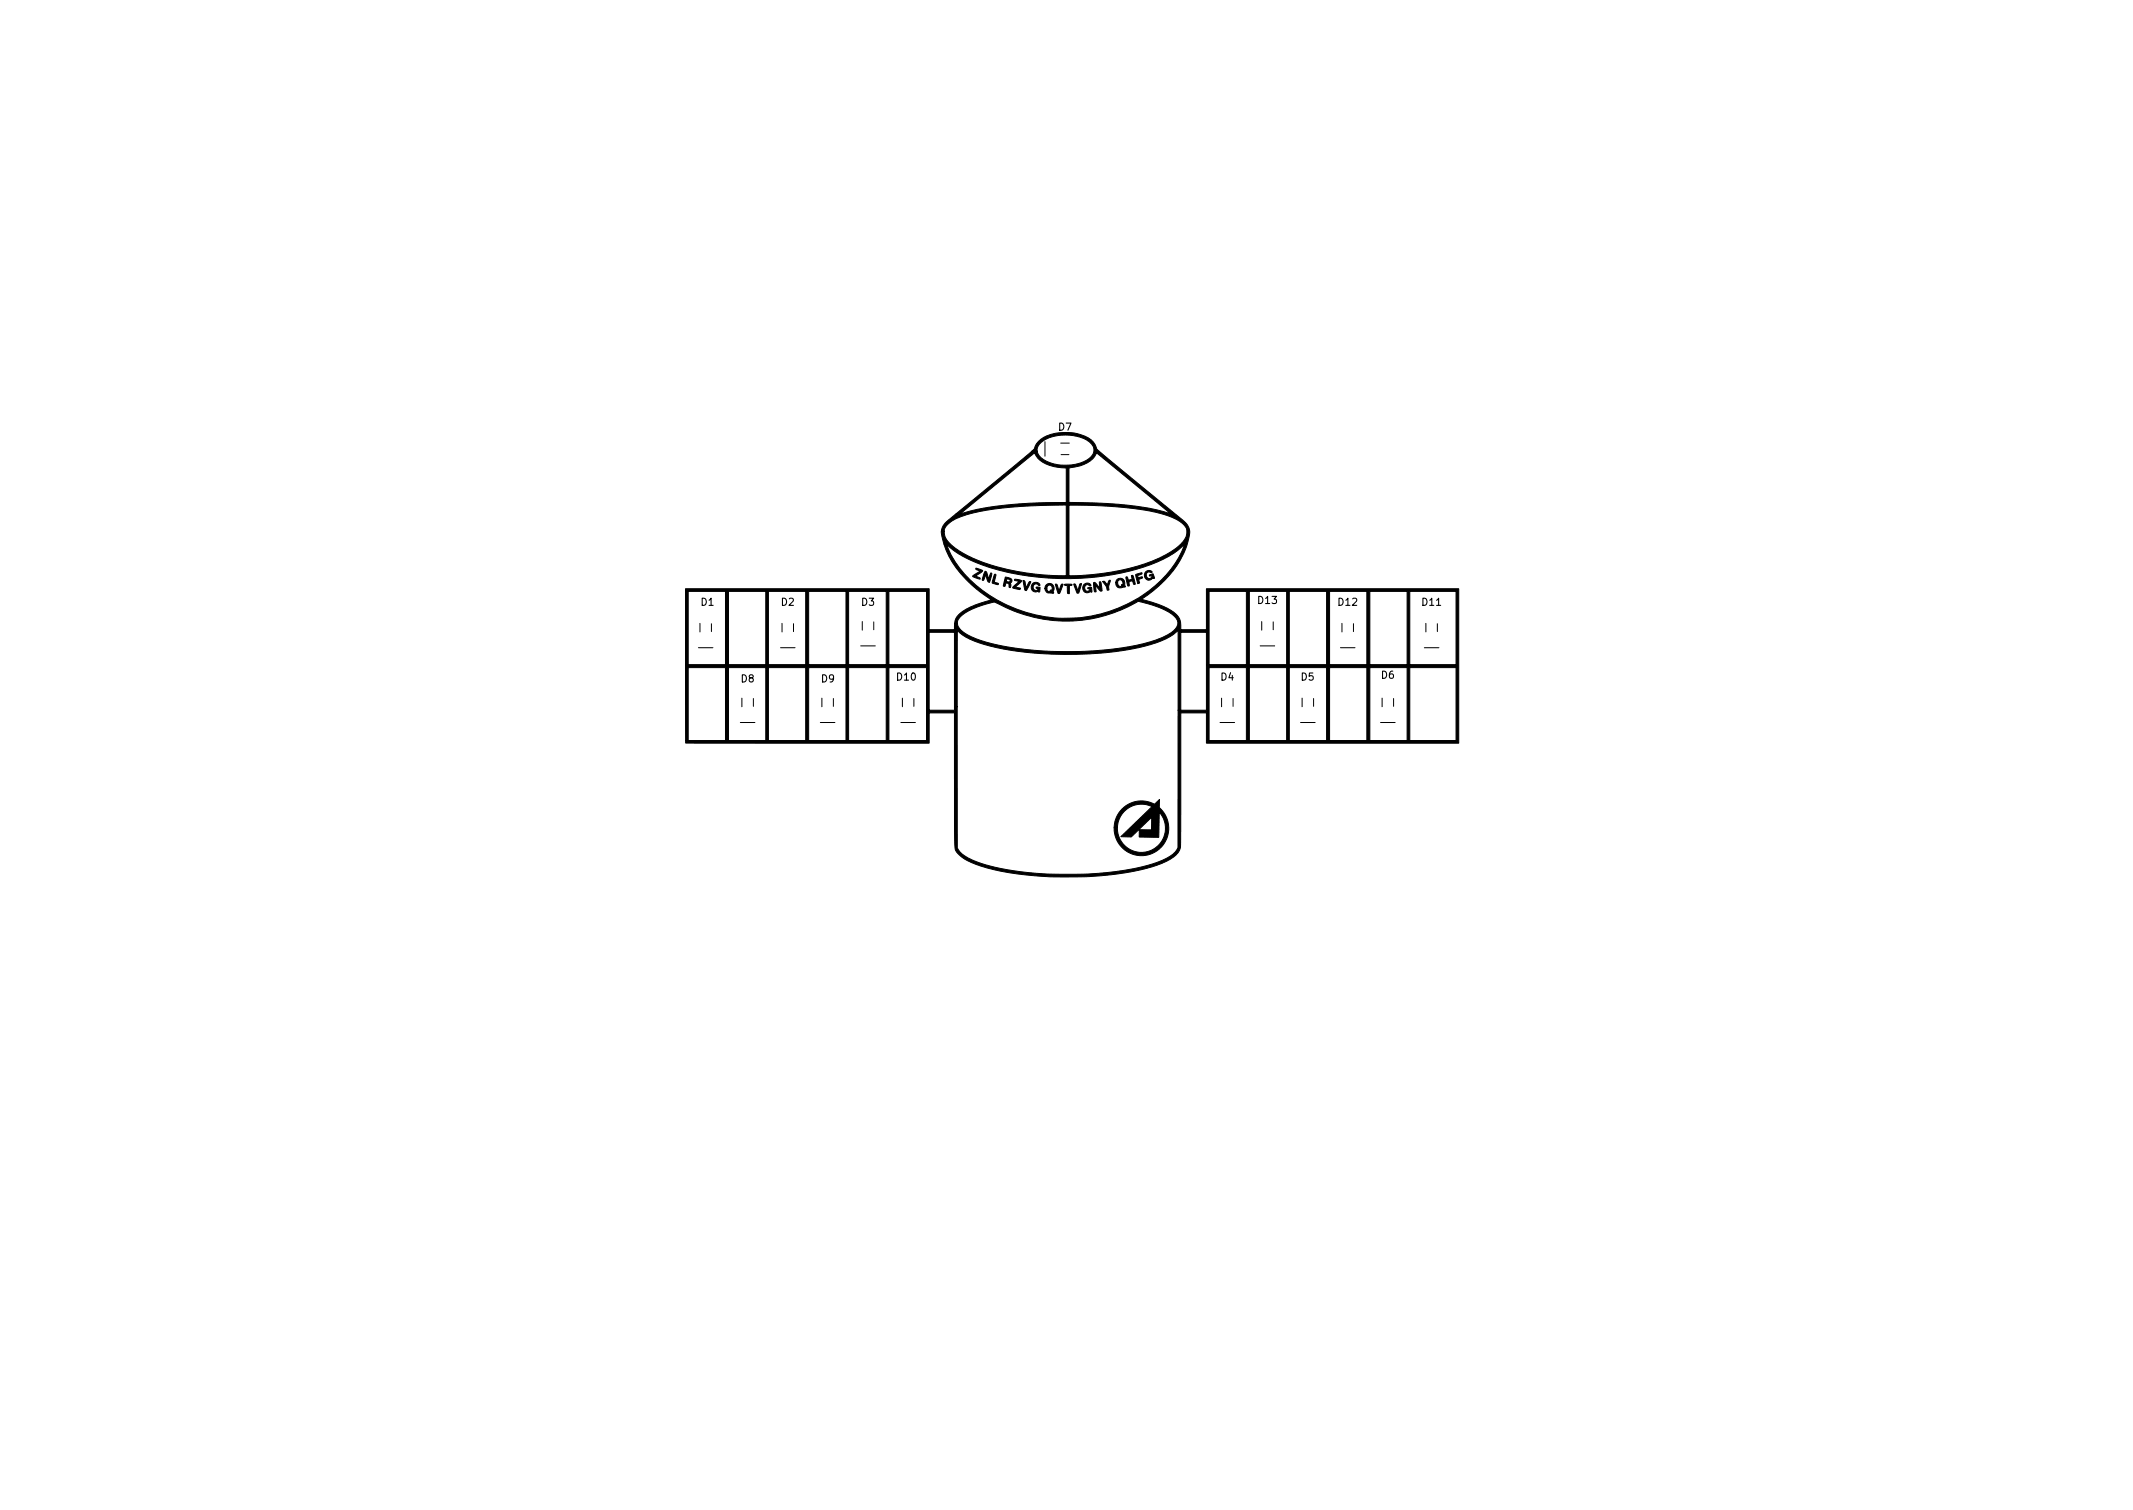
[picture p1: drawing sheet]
<svg xmlns="http://www.w3.org/2000/svg" width="297mm" height="210mm" viewBox="0 0 297 210" stroke-linecap="round" stroke-linejoin="round" font-family="sans-serif">
<defs><g id="words">
<g font-size="1.4">
<text x="147.4" y="60">D7</text>
<text x="97.6" y="84.3">D1</text>
<text x="108.8" y="84.3">D2</text>
<text x="120" y="84.3">D3</text>
<text x="175.2" y="84.1">D13</text>
<text x="186.4" y="84.3">D12</text>
<text x="198.1" y="84.3">D11</text>
<text x="103.2" y="95">D8</text>
<text x="114.4" y="95">D9</text>
<text x="124.9" y="94.8">D10</text>
<text x="170" y="94.8">D4</text>
<text x="181.2" y="94.8">D5</text>
<text x="192.4" y="94.5">D6</text>
</g>
</g></defs>
<g fill="none" stroke="#000" stroke-width=".14">
<path d="M145.5 61.5v2M147.7 61.7h1.2M147.8 63.3h1.1M97.3 90.2h2M97.5 86.8v1.2M99.1 86.8v1.1M103.3 97.2v1.2M104.9 97.3v1.1M108.7 90.2h2M108.9 86.8v1.2M110.5 86.8v1.1M114.5 97.2v1.2"/>
<path d="M116.1 97.3v1.1M119.9 89.9h2M120.1 86.5v1.2M121.7 86.6v1.1M125.7 97.2v1.2M127.3 97.3v1.1M170.1 97.2v1.2M171.7 97.3v1.1M175.5 89.9h2M175.7 86.5v1.2M177.3 86.6v1.1M181.3 97.2v1.2"/>
<path d="M182.9 97.3v1.1M186.7 90.2h2M186.9 86.8v1.2M188.5 86.8v1.1M192.5 97.2v1.2M194.1 97.3v1.1M198.3 90.2h2.1M198.6 86.8v1.2M200.2 86.8v1.1M103.1 100.6h2M114.2 100.6h2.1M125.5 100.6h2"/>
<path d="M169.9 100.6h2M181.1 100.6h2M192.3 100.6h2"/>
</g>
<g fill="#000" stroke="#000" stroke-width=".14">
<path d="M135.9 79.1l.9 .4-.9 .7a.5 .5 0 0 1 .6 .4l-1-.3a.93 .93 0 0 1 .7-.6l.2-.2a.45 .45 0 0 1-.5-.4zM137.2 79.5a1.39 1.39 0 0 1 .5 1.1l.2-.8h.2v.2l-.3 1.1a.52 .52 0 0 1-.4-.6l-.1-.5-.3 .8h-.1a1.64 1.64 0 0 1 .3-1.2zM138.5 80l.2 .1-.2 .9 .6 .3a.46 .46 0 0 1-.7 0l-.2-.1v-.2zM158.2 80l.8-.3v.2l-.6 .3 .1 .2 .5-.1 .1 .2-.5 .2a.36 .36 0 0 1 0 .5l-.2 .1zM159.6 79.6a.5 .5 0 0 1 .8 .1h-.1a.44 .44 0 0 0-.6 .1 .44 .44 0 0 0 0 .6 .44 .44 0 0 0 .6 0l.1-.2h-.3a.43 .43 0 0 1 .5-.3l.2 .6h-.3a.67 .67 0 0 1-1 .1 .67 .67 0 0 1 .1-1zM140 80.4h.1a.86 .86 0 0 1 .8 .5v.1a.32 .32 0 0 0-.1 .5l-.1 .3h-.1a.49 .49 0 0 0-.5-.6l-.1 .4h-.3l.2-.7 .7 .1a.24 .24 0 0 0-.1-.4 .24 .24 0 0 0-.3 .3h-.3zM141.3 80.7l1 .2-.1 .1-.8 .8 .7 .1-.1 .2-1-.3 .9-.8-.6-.2zM142.5 80.8h.1a.96 .96 0 0 1 .3 .9v.1l.5-.8h.2l-.2 .3a1.37 1.37 0 0 1-.6 .9l-.1-.2zM143.8 81.3a.61 .61 0 0 1 1 .2h-.2a.41 .41 0 0 0-.6-.1 .41 .41 0 0 0 0 .6 .41 .41 0 0 0 .6 0l-.3-.1v-.1h.5v.6h-.1l-.1-.1a.66 .66 0 0 1-.9-.1 .66 .66 0 0 1 .1-.9zM145.7 81.4a.71 .71 0 0 1 .9 .1 .71 .71 0 0 1 .1 .9v.1l-.1 .1h-.2a.65 .65 0 0 1-.9-.6h.3a.38 .38 0 0 0 .4 .4v-.2h.2a.39 .39 0 0 0-.1-.7 .39 .39 0 0 0-.5 .5h-.3zM147 81.4h.2l.3 .8 .3-.8h.2l-.4 1.1-.1 .1a1.33 1.33 0 0 1-.5-.9zM148.2 81.4l.3-.1a.85 .85 0 0 1 .8 .1l-.4 .1v1.2h-.1l-.1-.1-.1-1.1h-.3z"/>
<path d="M149.5 81.3l.2 .1 .4 .8 .3-.9h.2l-.4 1.3h-.2zM151 81.3a.49 .49 0 0 1 .5-.2 .49 .49 0 0 1 .4 .4l-.1 .1a.42 .42 0 0 0-.6-.1 .42 .42 0 0 0 0 .7 .42 .42 0 0 0 .6 0v-.2h-.3v-.1l.5-.1v.6l-.2-.1a.66 .66 0 0 1-.9 0 .66 .66 0 0 1 .1-1zM152.3 81.1l.3 .1 .6 .7-.1-.9h.2l.2 1.3a.42 .42 0 0 1-.6-.4l-.3-.4v.9h-.2zM153.5 81l.3-.1 .4 .5 .2-.5 .2-.1v.2a1.48 1.48 0 0 0-.2 1.1l-.2 .1v-.1a1.71 1.71 0 0 0-.7-1.1zM155.6 80.7a.68 .68 0 0 1 .8-.1 .68 .68 0 0 1 .2 .9l.1 .1-.1 .2a.77 .77 0 0 1-1.2-.7h.2a.41 .41 0 0 0 .2 .5 .41 .41 0 0 0 .4 0v-.1l.1-.1a.37 .37 0 0 0-.1-.6 .37 .37 0 0 0-.6 .3h-.2zM156.8 80.3a.38 .38 0 0 1 .4 .5l.5-.2-.1-.4 .1-.1a1.39 1.39 0 0 1 .4 1l-.1 .3a.42 .42 0 0 1-.3-.5 .4 .4 0 0 0-.5 .1 .4 .4 0 0 0 .1 .5l-.3 .1zM95.5 82h33.9v5.7h3.5v-.9h.4a2.23 2.23 0 0 0 1.5 1.6 27.9 27.9 0 0 0 10.4 2.2 50.2 50.2 0 0 0 15-1.2 6.4 6.4 0 0 0 3.7-2.1l.1-.4a1.79 1.79 0 0 0-1.2-1.6l-1.6-.8-1.4-.5-1.3-.3-.4 .2a20.1 20.1 0 0 1-19.6-.1l-1 .3a9.4 9.4 0 0 0-3.9 1.9l-.2 .3-.1 .5h-.4a3 3 0 0 1 2.2-2.3l2.9-1-.1-.1a16.5 16.5 0 0 1-6.2-6.8l-.2-.7h.4l.2 .6a14.1 14.1 0 0 0 5.7 6.4 19.1 19.1 0 0 0 25.3-3.6 11.2 11.2 0 0 0 1.8-3.5 12.7 12.7 0 0 1-5.6 3.1 36.5 36.5 0 0 1-23.7-.7 11.7 11.7 0 0 1-3.7-2.3h-.4l-.4-1.9h.4l.1 .7a6.2 6.2 0 0 0 3.1 2.7 32.8 32.8 0 0 0 14.7 2.8h.6a32.6 32.6 0 0 0 11.5-2.5 7 7 0 0 0 3.6-2.9 1.64 1.64 0 0 0-.8-2.2 18.6 18.6 0 0 0-7.6-1.9 71.4 71.4 0 0 0-7.8-.4v9.9h-.4v-9.9a53.1 53.1 0 0 0-13.9 1.4 4.5 4.5 0 0 0-3.1 2v.3h-.4v-.1a2.99 2.99 0 0 1 1.4-1.9 1.16 1.16 0 0 1 1.4-.5l.8-.2a52.3 52.3 0 0 1 13.8-1.3 50.5 50.5 0 0 1 13.6 1.3l.9 .2-10.3-8.4a3.7 3.7 0 0 1-3.2 2l-.6 .1v4.8h-.4v-4.8l-.5-.1a4.4 4.4 0 0 1-3.8-1.8l-.1-.2-10.3 8.4h-.7l10.6-8.7h.7l.3 .6a5.3 5.3 0 0 0 4.4 1.3 4.1 4.1 0 0 0 3.1-1.5 1.44 1.44 0 0 0-.8-1.9 6.3 6.3 0 0 0-6.4 .3 1.37 1.37 0 0 0-.6 1.2h-.7l.3-.3a2.8 2.8 0 0 1 2.3-2 6.7 6.7 0 0 1 5.6 .7 2.5 2.5 0 0 1 .9 1.3l11 9.2a5.6 5.6 0 0 1 1.8 1.9 5.7 5.7 0 0 1-.8 3.5 16.4 16.4 0 0 1-5.8 6.3l.2 .1a10.6 10.6 0 0 1 4.7 2.1l.4 .8 .1 1.3h3.6v-5.7h35.1v21.5h-35.1v-.4h34.8v-10.1h-6.5v10.1h-.3v-10.1h-5.2v10.1h-.5v-10.1h-5.1v10.1h-.5v-10.1h-5.2v10.1h-.3v-10.1h-5.2v10.1h-.4v-10.1h-5.2v10.1h-.4v-3.8h-3.6v17.3a2.79 2.79 0 0 1-.6 2.4 11.5 11.5 0 0 1-5.3 2.2 53 53 0 0 1-20.2-.1 10.4 10.4 0 0 1-4.7-2.1 1.87 1.87 0 0 1-.7-1.8v-17.9h-3.5v4.2h-33.8h-.1v-.4h33.5v-4.2h3.9v-.5h.4v19.7a3.6 3.6 0 0 0 2 1.6 33.9 33.9 0 0 0 11.5 2 46.3 46.3 0 0 0 13.7-1.4l1.4-.5 1-.6 .7-.5 .4-.7 .1-19.1h3.9v-6.4h34.8v-10.2h-6.5v10.2h-.3v-10.2h-5.2v10.2h-.5v-10.2h-5.1v10.2h-.5v-10.2h-5.2v10.2h-.3v-10.2h-5.2v10.2h-.4v-10.2h-5.2v10.2h-.4v-4.5h-3.6v10.9h-.3v-11.1l-.3 .2a11.8 11.8 0 0 1-5.3 2.2 50.2 50.2 0 0 1-21.3-.4 7.8 7.8 0 0 1-3.8-2l-.1 10.6h-.4v-10.4h-3.5v10.9h-.4v-5.9h-5.2v10.1h-.4v-10.1h-5.2v10.1h-.4v-10.1h-5.2v10.1h-.4v-10.1h-5.2v10.1h-.4v-10.1h-5.2v10.1h-.4v-10.1h-5.2v10.1h-.3v-10.6h33.5v-10.2h-5.2v10.2h-.4v-10.2h-5.2v10.2h-.4v-10.2h-5.2v10.2h-.4v-10.2h-5.2v10.2h-.4v-10.2h-5.2v10.2h-.4v-10.2h-5.2v10.2h-.3zM156.4 112.5a3.8 3.8 0 0 1 4.4-.5l.7-.7-.1 1.1a3.8 3.8 0 0 1-.9 6.4 3.8 3.8 0 0 1-5.3-3.6h.4a3.3 3.3 0 0 0 4.5 3.3 3.3 3.3 0 0 0 1.3-5.4v3.5l-2.8-.1 .1-1 1.6 .1 .1-1.8-2.9 2.7h-1.4l4.3-4.2a3.3 3.3 0 0 0-4.8 2.9h-.4a3.8 3.8 0 0 1 1.2-2.7z"/>
</g>
<use href="#words"/>
</svg>
